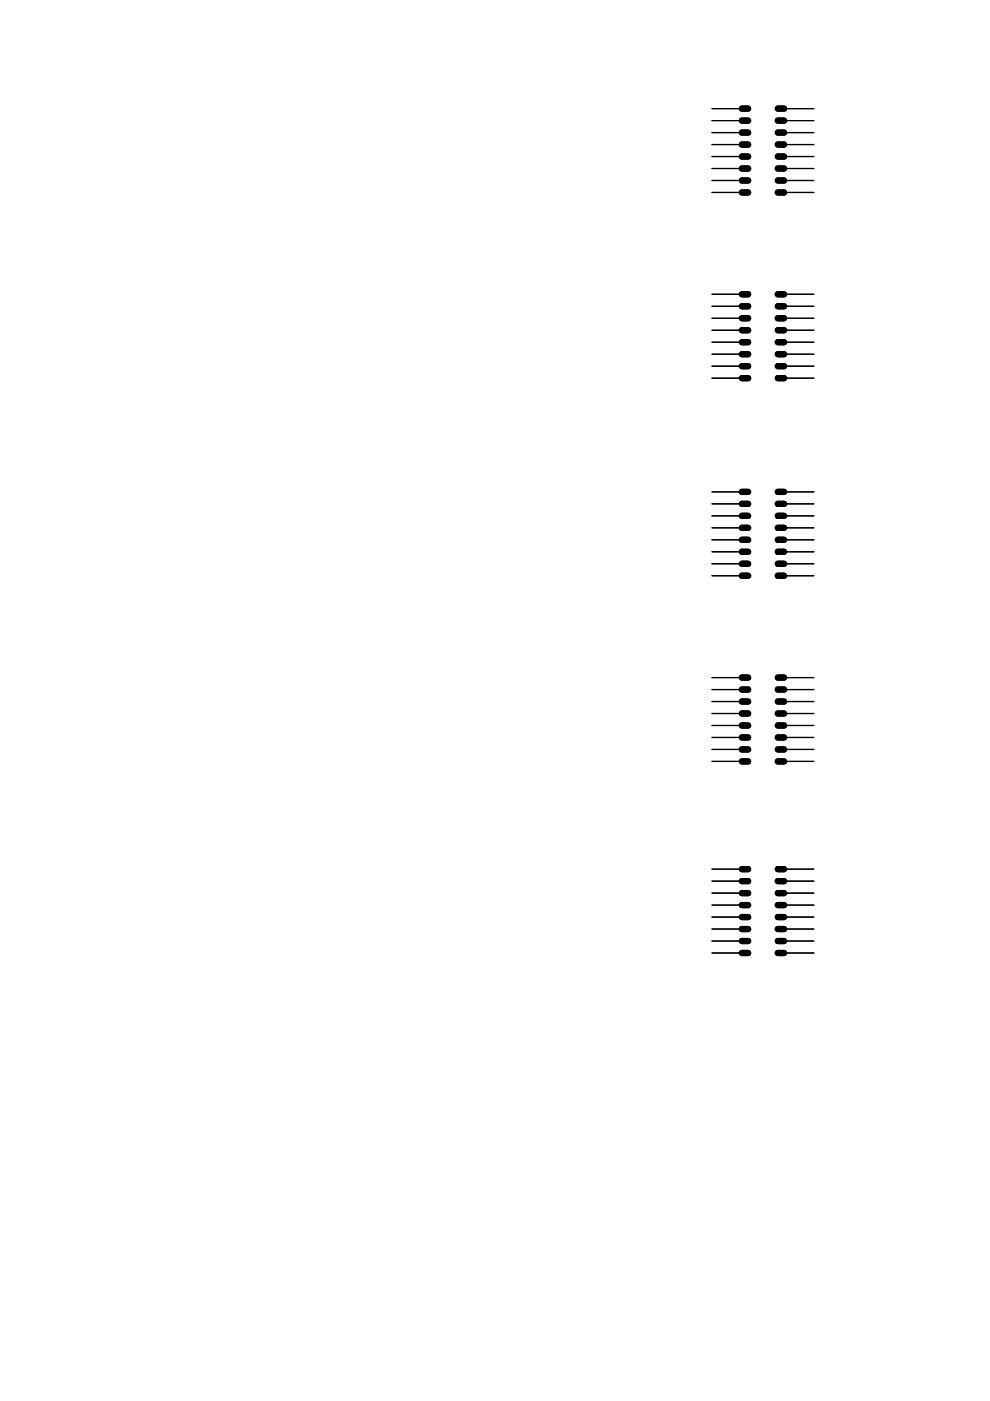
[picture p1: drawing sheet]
<svg xmlns="http://www.w3.org/2000/svg" width="210mm" height="297mm" viewBox="0 0 210 297" stroke-linecap="round" stroke-linejoin="round" font-family="sans-serif">
<g fill="none" stroke="#000" stroke-width=".25">
<path d="M151 23h6.9M151 25.6h6.9M151 28.1h6.9M151 30.6h6.9M151 33.2h6.9M151 35.7h6.9M151 38.3h6.9M165.6 23h7M165.6 25.6h7M165.6 28.1h7M165.6 30.6h7M165.6 33.2h7"/>
<path d="M165.6 35.7h7M165.6 38.3h7M151 40.8h6.9M165.6 40.8h7M151 62.4h6.9M151 64.9h6.9M151 67.5h6.9M151 70h6.9M151 72.6h6.9M151 75.1h6.9M151 77.6h6.9M165.6 62.4h7"/>
<path d="M165.6 64.9h7M165.6 67.5h7M165.6 70h7M165.6 72.6h7M165.6 75.1h7M165.6 77.6h7M151 80.2h6.9M165.6 80.2h7M151 104.3h6.9M151 106.8h6.9M151 109.4h6.9M151 111.9h6.9"/>
<path d="M151 114.4h6.9M151 117h6.9M151 119.5h6.9M165.6 104.3h7M165.6 106.8h7M165.6 109.4h7M165.6 111.9h7M165.6 114.4h7M165.6 117h7M165.6 119.5h7M151 122.1h6.9M165.6 122.1h7"/>
<path d="M151 143.7h6.9M151 146.2h6.9M151 148.7h6.9M151 151.3h6.9M151 153.8h6.9M151 156.4h6.9M151 158.9h6.9M165.6 143.7h7M165.6 146.2h7M165.6 148.7h7M165.6 151.3h7M165.6 153.8h7"/>
<path d="M165.6 156.4h7M165.6 158.9h7M151 161.4h6.9M165.6 161.4h7M151 184.3h6.9M151 186.8h6.9M151 189.4h6.9M151 191.9h6.9M151 194.4h6.9M151 197h6.9M151 199.5h6.9M165.6 184.3h7"/>
<path d="M165.6 186.8h7M165.6 189.4h7M165.6 191.9h7M165.6 194.4h7M165.6 197h7M165.6 199.5h7M151 202.1h6.9M165.6 202.1h7"/>
</g>
<g fill="none" stroke="#000" stroke-width="1.3">
<path d="M157.3 23h1.3M157.3 25.6h1.3M157.3 38.3h1.3M157.3 28.1h1.3M157.3 30.6h1.3M157.3 35.7h1.3M157.3 33.2h1.3M164.9 23h1.3M164.9 25.6h1.3M164.9 38.3h1.3M164.9 28.1h1.3M164.9 30.6h1.3"/>
<path d="M164.9 35.7h1.3M164.9 33.2h1.3M157.3 40.8h1.3M164.9 40.8h1.3M157.3 62.4h1.3M157.3 64.9h1.3M157.3 77.6h1.3M157.3 67.5h1.3M157.3 70h1.3M157.3 75.1h1.3M157.3 72.6h1.3M164.9 62.4h1.3"/>
<path d="M164.9 64.9h1.3M164.9 77.6h1.3M164.9 67.5h1.3M164.9 70h1.3M164.9 75.1h1.3M164.9 72.6h1.3M157.3 80.2h1.3M164.9 80.2h1.3M157.3 104.3h1.3M157.3 106.8h1.3M157.3 119.5h1.3M157.3 109.4h1.3"/>
<path d="M157.3 111.9h1.3M157.3 117h1.3M157.3 114.4h1.3M164.9 104.3h1.3M164.9 106.8h1.3M164.9 119.5h1.3M164.9 109.4h1.3M164.9 111.9h1.3M164.9 117h1.3M164.9 114.4h1.3M157.3 122.1h1.3M164.9 122.1h1.3"/>
<path d="M157.3 143.7h1.3M157.3 146.2h1.3M157.3 158.9h1.3M157.3 148.7h1.3M157.3 151.3h1.3M157.3 156.4h1.3M157.3 153.8h1.3M164.9 143.7h1.3M164.9 146.2h1.3M164.9 158.9h1.3M164.9 148.7h1.3M164.9 151.3h1.3"/>
<path d="M164.9 156.4h1.3M164.9 153.8h1.3M157.3 161.4h1.3M164.9 161.4h1.3M157.3 184.3h1.3M157.3 186.8h1.3M157.3 199.5h1.3M157.3 189.4h1.3M157.3 191.9h1.3M157.3 197h1.3M157.3 194.4h1.3M164.9 184.3h1.3"/>
<path d="M164.9 186.8h1.3M164.9 199.5h1.3M164.9 189.4h1.3M164.9 191.9h1.3M164.9 197h1.3M164.9 194.4h1.3M157.3 202.1h1.3M164.9 202.1h1.3"/>
</g>
</svg>
